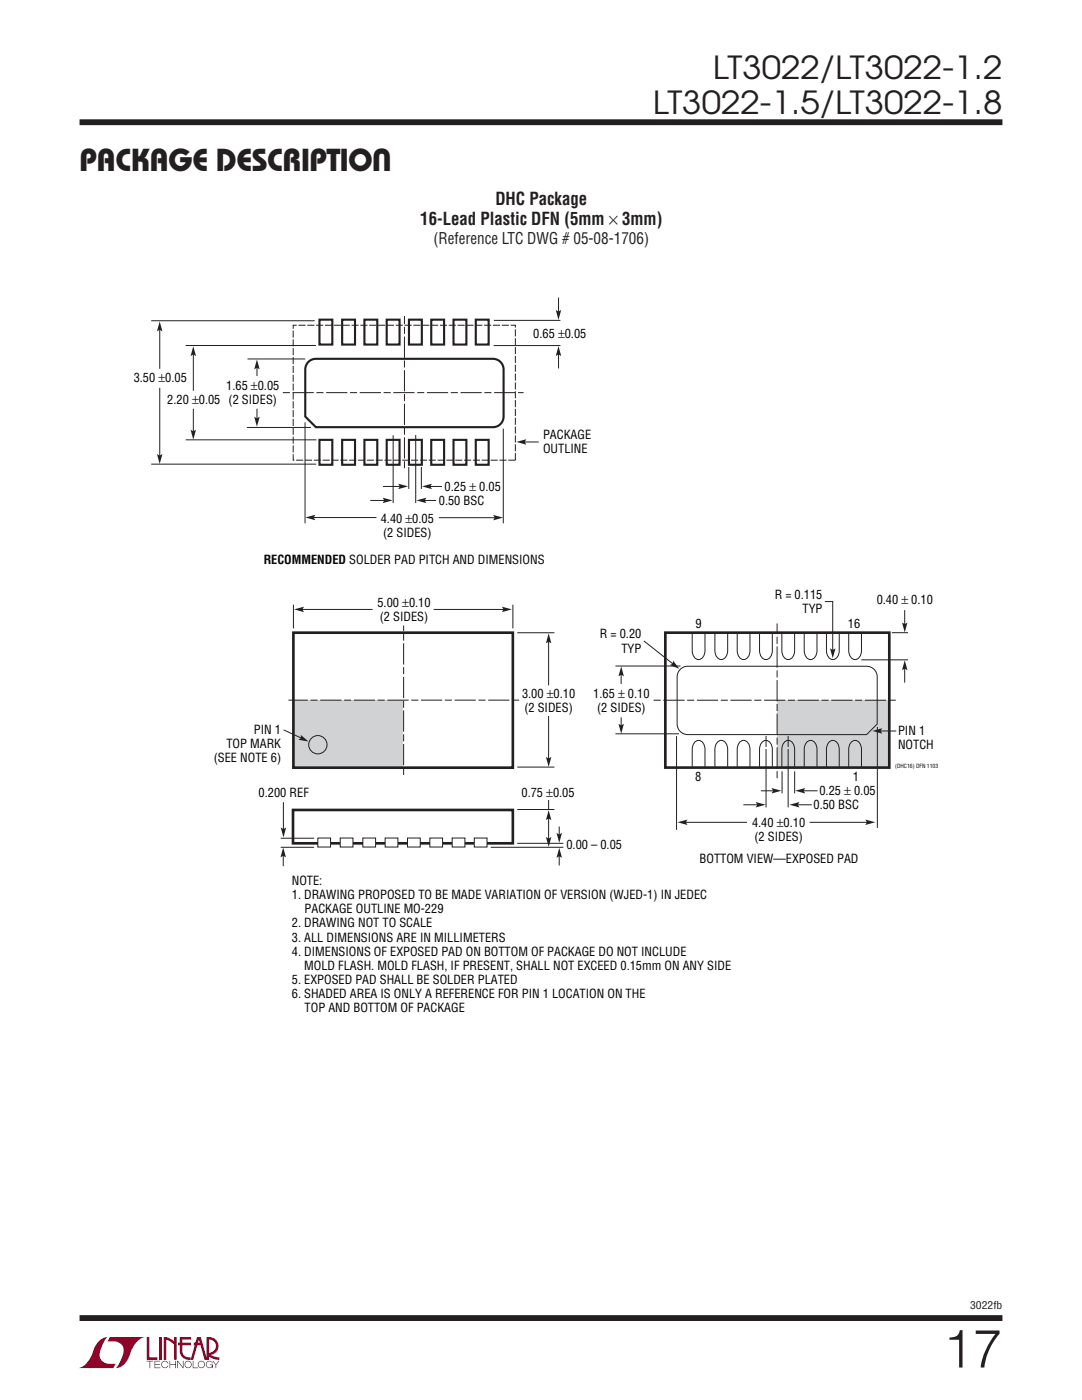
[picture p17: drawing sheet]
<svg xmlns="http://www.w3.org/2000/svg" width="216mm" height="279mm" viewBox="0 0 216 279" stroke-linecap="round" stroke-linejoin="round" font-family="sans-serif">
<defs><g id="words">
<text font-size="10.6" fill="#231f20" x="188.2" y="272.9">17</text>
<g font-size="6.3" fill="#231f20">
<text x="142.3" y="15.7">LT3022/LT3022-1.2</text>
<text x="130.3" y="22.8">LT3022-1.5/LT3022-1.8</text>
<text x="15.9" y="34.1">PACKAGE DESCRIPTION</text>
</g>
<g font-size="3.5" fill="#231f20">
<text x="98.8" y="41">DHC Package</text>
<text x="83.9" y="44.9">16-Lead Plastic DFN (5mm × 3mm)</text>
</g>
<text font-size="3.2" fill="#231f20" x="86.5" y="48.7">(Reference LTC DWG # 05-08-1706)</text>
<g font-size="2.5">
<text x="106.4" y="67.4">0.65 ±0.05</text>
<text x="26.7" y="76.2">3.50 ±0.05</text>
<text x="45.1" y="77.8">1.65 ±0.05</text>
<text x="33.4" y="80.6">2.20 ±0.05 (2 SIDES)</text>
<text x="108.4" y="87.6">PACKAGE</text>
<text x="108.4" y="90.5">OUTLINE</text>
<text x="87.6" y="100.7">0.50 BSC</text>
<text x="88.7" y="97.9">0.25 ± 0.05</text>
<text x="76" y="104.3">4.40 ±0.05</text>
<text x="76.4" y="107.1">(2 SIDES)</text>
<text x="52.6" y="112.5">RECOMMENDED SOLDER PAD PITCH AND DIMENSIONS</text>
<text x="154.6" y="119.6">R = 0.115</text>
<text x="75.3" y="121.1">5.00 ±0.10</text>
<text x="75.8" y="123.9">(2 SIDES)</text>
<text x="138.8" y="125.3">9</text>
<text x="160.1" y="122.4">TYP</text>
<text x="169.2" y="125.3">16</text>
<text x="174.9" y="120.6">0.40 ± 0.10</text>
<text x="119.7" y="127.4">R = 0.20</text>
<text x="124" y="130.2">TYP</text>
<text x="104.2" y="139.3">3.00 ±0.10</text>
<text x="104.6" y="142.1">(2 SIDES)</text>
<text x="118.4" y="139.3">1.65 ± 0.10</text>
<text x="119.2" y="142.1">(2 SIDES)</text>
<text x="45.2" y="149.2">TOP MARK</text>
<text x="50.7" y="146.4">PIN 1</text>
<text x="179.2" y="146.7">PIN 1</text>
<text x="179.2" y="149.5">NOTCH</text>
<text x="42.7" y="152.1">(SEE NOTE 6)</text>
<text x="138.7" y="155.9">8</text>
<text x="170.1" y="155.9">1</text>
<text x="51.6" y="159.1">0.200 REF</text>
<text x="104.1" y="159">0.75 ±0.05</text>
<text x="162.3" y="161.5">0.50 BSC</text>
<text x="163.5" y="158.7">0.25 ± 0.05</text>
<text x="150.1" y="165.1">4.40 ±0.10</text>
<text x="150.5" y="167.9">(2 SIDES)</text>
<text x="113" y="169.5">0.00 – 0.05</text>
<text x="139.6" y="172.2">BOTTOM VIEW—EXPOSED PAD</text>
<text x="58.2" y="176.6">NOTE:</text>
<text x="58.2" y="179.4">1. DRAWING PROPOSED TO BE MADE VARIATION OF VERSION (WJED-1) IN JEDEC</text>
<text x="58.2" y="185.1">2. DRAWING NOT TO SCALE</text>
<text x="60.8" y="182.3">PACKAGE OUTLINE MO-229</text>
<text x="58.2" y="187.9">3. ALL DIMENSIONS ARE IN MILLIMETERS</text>
<text x="58.2" y="190.7">4. DIMENSIONS OF EXPOSED PAD ON BOTTOM OF PACKAGE DO NOT INCLUDE</text>
<text x="58.2" y="196.4">5. EXPOSED PAD SHALL BE SOLDER PLATED</text>
<text x="60.7" y="193.6">MOLD FLASH. MOLD FLASH, IF PRESENT, SHALL NOT EXCEED 0.15mm ON ANY SIDE</text>
<text x="58.2" y="199.2">6. SHADED AREA IS ONLY A REFERENCE FOR PIN 1 LOCATION ON THE</text>
<text x="60.8" y="202">TOP AND BOTTOM OF PACKAGE</text>
</g>
<text font-size="2.1" fill="#231f20" x="193.6" y="261.2">3022fb</text>
<text font-size="1.1" x="178.6" y="153.4">(DHC16) DFN 1103</text>
</g></defs>
<g fill="#900126">
<path d="M29.3 266.8h.5v4.1h1.6v.5h-2.1z"/>
<path d="M20 267.4l1-.5h.5h-.1a6.2 6.2 0 0 0-1.5 4 2.58 2.58 0 0 0 3.2 1.3l-.5 .8h-7a4.9 4.9 0 0 0 3.1-3.8l.4-.7z"/>
<path d="M21.9 266.9h7a4.9 4.9 0 0 0-3.1 3.7 3.2 3.2 0 0 1-2.7 2.4h.1a6.2 6.2 0 0 0 1.4-4.1 2.58 2.58 0 0 0-3.1-1.2z"/>
<path d="M31.8 266.8h.5v4.6h-.5z"/>
<path d="M32.7 266.8l1 .2 1 .7v-.9h.5v4.6h-.5v-3.1l-1.5-.9v4h-.5z"/>
<path d="M29.3 271.6h1.3v.1h-.6v1.3h-.2v-1.3h-.5z"/>
<path d="M30.8 271.6h1.2v.1h-1v.5h.9v.2h-.9v.5h1v.1h-1.2z"/>
<path d="M33.8 271.6h.2v.6h1v-.6h.1v1.4h-.1v-.6h-1v.6h-.2z"/>
<path d="M35.4 271.6h.1l1 1.2v-1.2h.1v1.4l-1.1-1.2v1.2h-.1z"/>
<path d="M38.5 271.6h.1v1.3h.9v.1h-1z"/>
<path d="M42.4 271.6h.1l.6 .7 .5-.7h.2l-.7 .8v.6h-.1v-.6z"/>
<path d="M35.9 266.8h2.2v.5h-1.7v.7h1.7v.5h-1.7v1.1a1.32 1.32 0 0 0 1.6 1.3v.5l1.3-4.6h.8l1.1 4.1v-4.1a1.84 1.84 0 0 1 2.3 1.4 1.84 1.84 0 0 1-1.4 2.2l.7 .4 1 .1v.5l-1.2-.2-1.1-.6v-.6a1.34 1.34 0 0 0 1.6-1.2 1.34 1.34 0 0 0-1.4-1.5v4.1h-.9l-.8-2.9h-1.3v-.5h1.2l-.2-.7-1.1 4.1a2.06 2.06 0 0 1-2.7-1.3v-1.6h-.4v-.5h.4z"/>
<path d="M37 271.8a.72 .72 0 0 1 1.2 .1 .72 .72 0 0 1-.4 1.1 .72 .72 0 0 1-1-.7h.2a.59 .59 0 0 0 .8 .5 .59 .59 0 0 0 .2-.9 .59 .59 0 0 0-1 .2v.2h-.2z"/>
<path d="M39.7 271.8a.72 .72 0 0 1 1.1 .1 .72 .72 0 0 1-.4 1.1 .72 .72 0 0 1-.9-.7h.1a.59 .59 0 0 0 .8 .5 .59 .59 0 0 0 .2-.9 .59 .59 0 0 0-1 .2v.2h-.1z"/>
<path d="M41.3 271.8a.72 .72 0 0 1 1.2 .2h-.2a.59 .59 0 0 0-.9-.1 .59 .59 0 0 0 .1 .9 .59 .59 0 0 0 .9-.4h-.5v-.1h.6v.7h-.1v-.3a.73 .73 0 0 1-1.1 .2 .73 .73 0 0 1 0-1.1z"/>
<path d="M32.4 271.8a.71 .71 0 0 1 1.2 .3h-.1a.59 .59 0 0 0-.9-.3 .59 .59 0 0 0-.1 1 .59 .59 0 0 0 .9-.3h.2a.73 .73 0 0 1-1.1 .4 .73 .73 0 0 1-.1-1.1z"/>
</g>
<path d="M15.9 24.4h184.1M15.9 263h184.1" fill="none" stroke="#231f20" stroke-width="1.2" stroke-linecap="butt"/>
<g fill="#d1d2d4">
<path d="M58.5 139.7h22v13.5h-22z"/>
<path d="M155.1 139.7h22.3v13.4h-22.3z"/>
</g>
<g fill="none" stroke="#231f20" stroke-width=".2">
<path d="M122.8 132.9h13M171.9 131.7h9.3M177.9 126.3h3.3M180.5 121.8v3M122.8 146.4h12.7"/>
<circle cx="63.4" cy="148.6" r="1.83"/>
</g>
<path d="M180 124.2l.5 .4 .6-.4-.6 2z" fill="#231f20"/>
<path d="M164.6 120.1h1.6v9.9" fill="none" stroke="#231f20" stroke-width=".2"/>
<path d="M165.6 129.4l.6 .3 .5-.3-.5 2z" fill="#231f20"/>
<path d="M180.5 133.2v3" fill="none" stroke="#231f20" stroke-width=".2"/>
<path d="M180.5 131.8l.6 2-.6-.4-.5 .4z" fill="#231f20"/>
<path d="M123.9 143.2v1.8" fill="none" stroke="#231f20" stroke-width=".2"/>
<path d="M123.4 144.4l.6 .4 .5-.4-.5 2z" fill="#231f20"/>
<path d="M123.9 134.4v2.1" fill="none" stroke="#231f20" stroke-width=".2"/>
<path d="M124 133l.5 2-.5-.3-.6 .3z" fill="#231f20"/>
<path d="M128.5 127.9l6 4.7" fill="none" stroke="#231f20" stroke-width=".2"/>
<path d="M134.3 131.8l1.3 1.7-1.9-.8 .5-.2z" fill="#231f20"/>
<path d="M111.6 164.9v1.9" fill="none" stroke="#231f20" stroke-width=".2"/>
<path d="M111 166.2l.6 .4 .5-.4-.5 2z" fill="#231f20"/>
<path d="M111.6 170.6v2.1" fill="none" stroke="#231f20" stroke-width=".2"/>
<path d="M111.6 169.2l.5 2-.5-.3-.6 .3z" fill="#231f20"/>
<path d="M86.5 121.6h14.2" fill="none" stroke="#231f20" stroke-width=".2"/>
<path d="M100.1 121.1l2 .5-2 .6 .4-.6z" fill="#231f20"/>
<path d="M60.1 121.6h14.2" fill="none" stroke="#231f20" stroke-width=".2"/>
<path d="M58.7 121.6l2-.5-.4 .5 .4 .6z" fill="#231f20"/>
<path d="M109.5 159.7v1.8M109.5 162.9v4.6" fill="none" stroke="#231f20" stroke-width=".2"/>
<path d="M108.9 167l.6 .4 .5-.4-.5 2z" fill="#231f20"/>
<path d="M56.5 160.1v5.6" fill="none" stroke="#231f20" stroke-width=".2"/>
<g fill="#231f20">
<path d="M56 165.1l.6 .4 .5-.4-.5 2z"/>
<path d="M109.5 161.7l.5 2-.5-.4-.6 .4z"/>
</g>
<path d="M109.5 142.9v8.7" fill="none" stroke="#231f20" stroke-width=".2"/>
<path d="M108.9 151.1l.6 .3 .5-.3-.5 1.9z" fill="#231f20"/>
<path d="M109.5 127.8v9" fill="none" stroke="#231f20" stroke-width=".2"/>
<path d="M109.5 126.4l.5 2-.5-.3-.6 .3z" fill="#231f20"/>
<path d="M152.9 146.9v14.2M148.3 160.6h3.1" fill="none" stroke="#231f20" stroke-width=".2"/>
<path d="M150.8 160.1l2 .5-2 .5 .3-.5z" fill="#231f20"/>
<path d="M158.9 160.6h3.1" fill="none" stroke="#231f20" stroke-width=".2"/>
<path d="M157.5 160.6l2-.5-.3 .5 .3 .5z" fill="#231f20"/>
<path d="M161.5 164.1h11.8" fill="none" stroke="#231f20" stroke-width=".2"/>
<path d="M172.7 163.6l1.9 .5-1.9 .5 .3-.5z" fill="#231f20"/>
<path d="M136.6 164.1h12.5" fill="none" stroke="#231f20" stroke-width=".2"/>
<path d="M135.2 164.1l2-.5-.3 .5 .3 .5z" fill="#231f20"/>
<path d="M151.8 157.8h2.7" fill="none" stroke="#231f20" stroke-width=".2"/>
<path d="M153.9 157.3l2 .5-2 .6 .4-.6z" fill="#231f20"/>
<path d="M160.1 157.8h3" fill="none" stroke="#231f20" stroke-width=".2"/>
<path d="M158.7 157.8l2-.5-.3 .5 .3 .6z" fill="#231f20"/>
<path d="M56.6 145.7l3.7 1.7" fill="none" stroke="#231f20" stroke-width=".2"/>
<path d="M60 146.7l1.6 1.3-2.1-.4 .6-.3z" fill="#231f20"/>
<path d="M58.6 120.7v4.7M102.3 120.7v4.7M156.1 153.9v4.4M158.6 153.9v4.4M56.5 170.5v2.4M97.9 169.1h14.5" fill="none" stroke="#231f20" stroke-width=".2"/>
<path d="M56.5 169.1l.6 2-.6-.3-.5 .3z" fill="#231f20"/>
<path d="M58.5 126.3h43.8v26.9h-43.8z" fill="none" stroke="#231f20" stroke-width=".53"/>
<path d="M103.6 139.7h-46.1M178.7 139.7h-48.3M80.5 154.7v-29.9M155.1 155.3v-30.9" fill="none" stroke="#231f20" stroke-width=".2" stroke-dasharray="1.4 .5 4.2 .5" stroke-linecap="butt"/>
<path d="M152 149.1h1.7v.3h-1.7z" fill="#fff"/>
<path d="M157.3 146.9v14.2" fill="none" stroke="#231f20" stroke-width=".2"/>
<path d="M156.4 149.1h1.7v.3h-1.7z" fill="#d1d2d4"/>
<path d="M132.8 126.3h44.6v26.9h-44.6zM58.5 161.6h43.8v6.7h-43.8z" fill="none" stroke="#231f20" stroke-width=".53"/>
<g fill="none" stroke="#231f20" stroke-width=".2">
<path d="M103.2 126.3h7.4M138.1 126.4v3.4a1.41 1.41 0 0 0 1.7 1.7 1.85 1.85 0 0 0 .9-1.7v-3.4M142.6 126.4v3.4a1.41 1.41 0 0 0 1.7 1.7 1.85 1.85 0 0 0 .9-1.7v-3.4M147.1 126.4v3.4a1.41 1.41 0 0 0 1.7 1.7 1.85 1.85 0 0 0 .9-1.7v-3.4M151.6 126.4v3.4a1.41 1.41 0 0 0 1.6 1.7 1.85 1.85 0 0 0 .9-1.7v-3.4M156 126.4v3.4a1.41 1.41 0 0 0 1.7 1.7 1.85 1.85 0 0 0 .9-1.7v-3.4M160.5 126.4v3.4a1.41 1.41 0 0 0 1.6 1.7 1.85 1.85 0 0 0 .9-1.7v-3.4M164.9 126.4v3.4a1.41 1.41 0 0 0 1.7 1.7 1.85 1.85 0 0 0 .9-1.7v-3.4M169.3 126.4v3.4a1.41 1.41 0 0 0 1.7 1.7 1.85 1.85 0 0 0 .9-1.7v-3.4M103.2 153.1h7.4M135 146.9v18.7M138.1 153v-3.4a1.41 1.41 0 0 1 1.7-1.8 1.85 1.85 0 0 1 .9 1.8v3.4"/>
<path d="M142.6 153v-3.4a1.41 1.41 0 0 1 1.7-1.8 1.85 1.85 0 0 1 .9 1.8v3.4M147.1 153v-3.4a1.41 1.41 0 0 1 1.7-1.8 1.85 1.85 0 0 1 .9 1.8v3.4M151.6 153v-3.4a1.41 1.41 0 0 1 1.6-1.8 1.85 1.85 0 0 1 .9 1.8v3.4M156 153v-3.4a1.41 1.41 0 0 1 1.7-1.8 1.85 1.85 0 0 1 .9 1.8v3.4M160.5 153v-3.4a1.41 1.41 0 0 1 1.6-1.8 1.85 1.85 0 0 1 .9 1.8v3.4M164.9 153v-3.4a1.41 1.41 0 0 1 1.7-1.8 1.85 1.85 0 0 1 .9 1.8v3.4M169.3 153v-3.4a1.41 1.41 0 0 1 1.7-1.8 1.85 1.85 0 0 1 .9 1.8v3.4M175.1 145.1v20.1M175.5 145.9h3.3M56 169.1h6.7M56 167.3h6.7M103.2 161.6h7.4"/>
<path d="M103.2 168.3h9.2"/>
</g>
<path d="M174.1 145.9l1.9-.6-.3 .6 .3 .5z" fill="#231f20"/>
<path d="M135.7 133.6l1-.6h.5h35.7a2.12 2.12 0 0 1 2.1 2.1v9.4l-2.1 2.1h-35.7a2.12 2.12 0 0 1-2.1-2.1v-9.4l.1-.6z" fill="none" stroke="#231f20" stroke-width=".2"/>
<path d="M94.6 167.2h2.6v1.8h-2.6z" fill="#fff"/>
<path d="M94.6 167.2h2.6v1.8h-2.6z" fill="none" stroke="#231f20" stroke-width=".2"/>
<path d="M90.2 167.2h2.6v1.8h-2.6z" fill="#fff"/>
<path d="M90.2 167.2h2.6v1.8h-2.6z" fill="none" stroke="#231f20" stroke-width=".2"/>
<path d="M85.8 167.2h2.5v1.8h-2.5z" fill="#fff"/>
<path d="M85.8 167.2h2.5v1.8h-2.5z" fill="none" stroke="#231f20" stroke-width=".2"/>
<path d="M81.3 167.2h2.6v1.8h-2.6z" fill="#fff"/>
<path d="M81.3 167.2h2.6v1.8h-2.6z" fill="none" stroke="#231f20" stroke-width=".2"/>
<path d="M76.9 167.2h2.5v1.8h-2.5z" fill="#fff"/>
<path d="M76.9 167.2h2.5v1.8h-2.5z" fill="none" stroke="#231f20" stroke-width=".2"/>
<path d="M72.4 167.2h2.5v1.8h-2.5z" fill="#fff"/>
<path d="M72.4 167.2h2.5v1.8h-2.5z" fill="none" stroke="#231f20" stroke-width=".2"/>
<path d="M63.4 167.2h2.6v1.8h-2.6z" fill="#fff"/>
<path d="M63.4 167.2h2.6v1.8h-2.6z" fill="none" stroke="#231f20" stroke-width=".2"/>
<path d="M67.9 167.2h2.5v1.8h-2.5z" fill="#fff"/>
<path d="M67.9 167.2h2.5v1.8h-2.5z" fill="none" stroke="#231f20" stroke-width=".2"/>
<path d="M68.3 87.8h2.5v5h-2.5z" fill="#fff"/>
<path d="M68.3 87.8h2.5v5h-2.5z" fill="none" stroke="#231f20" stroke-width=".42"/>
<g fill="#fff" stroke="#231f20" stroke-width=".42">
<path d="M63.7 87.8h2.6v5h-2.6z"/>
<path d="M72.7 87.8h2.6v5h-2.6z"/>
<path d="M77.2 87.8h2.5v5h-2.5z"/>
</g>
<path d="M81.6 87.8h2.6v5h-2.6z" fill="#fff"/>
<path d="M81.6 87.8h2.6v5h-2.6z" fill="none" stroke="#231f20" stroke-width=".42"/>
<path d="M86 87.8h2.6v5h-2.6z" fill="#fff"/>
<path d="M86 87.8h2.6v5h-2.6z" fill="none" stroke="#231f20" stroke-width=".42"/>
<path d="M90.5 87.8h2.6v5h-2.6z" fill="#fff" stroke="#231f20" stroke-width=".42"/>
<path d="M94.9 87.8h2.6v5h-2.6z" fill="#fff"/>
<path d="M94.9 87.8h2.6v5h-2.6z" fill="none" stroke="#231f20" stroke-width=".42"/>
<path d="M68.3 63.8h2.5v5h-2.5z" fill="#fff"/>
<path d="M68.3 63.8h2.5v5h-2.5z" fill="none" stroke="#231f20" stroke-width=".42"/>
<g fill="#fff" stroke="#231f20" stroke-width=".42">
<path d="M63.7 63.8h2.6v5h-2.6z"/>
<path d="M72.7 63.8h2.6v5h-2.6z"/>
<path d="M77.2 63.8h2.5v5h-2.5z"/>
</g>
<path d="M81.6 63.8h2.6v5h-2.6z" fill="#fff"/>
<path d="M81.6 63.8h2.6v5h-2.6z" fill="none" stroke="#231f20" stroke-width=".42"/>
<path d="M86 63.8h2.6v5h-2.6z" fill="#fff"/>
<path d="M86 63.8h2.6v5h-2.6z" fill="none" stroke="#231f20" stroke-width=".42"/>
<path d="M90.5 63.8h2.6v5h-2.6z" fill="#fff" stroke="#231f20" stroke-width=".42"/>
<path d="M94.9 63.8h2.6v5h-2.6z" fill="#fff"/>
<path d="M94.9 63.8h2.6v5h-2.6z" fill="none" stroke="#231f20" stroke-width=".42"/>
<path d="M56.4 78.4h48.1M80.7 93.5v-30.4" fill="none" stroke="#231f20" stroke-width=".2" stroke-dasharray="1.4 .5 4.2 .5" stroke-linecap="butt"/>
<path d="M73.9 99.9h3M78.4 86.9v13.5M83 86.8v13.6" fill="none" stroke="#231f20" stroke-width=".2"/>
<path d="M76.4 99.3l1.9 .6-1.9 .5 .3-.5z" fill="#231f20"/>
<path d="M84.5 99.9h2.5" fill="none" stroke="#231f20" stroke-width=".2"/>
<path d="M83.1 99.9l2-.6-.3 .6 .3 .5z" fill="#231f20"/>
<path d="M62.3 103.3h12.8" fill="none" stroke="#231f20" stroke-width=".2"/>
<path d="M60.9 103.3l2-.6-.3 .6 .3 .5z" fill="#231f20"/>
<path d="M111.4 70.5v3" fill="none" stroke="#231f20" stroke-width=".2"/>
<path d="M111.4 69.1l.6 2-.6-.4-.5 .4z" fill="#231f20"/>
<path d="M111.4 59.4v3" fill="none" stroke="#231f20" stroke-width=".2"/>
<path d="M110.9 61.9l.5 .3 .6-.3-.6 1.9z" fill="#231f20"/>
<path d="M87.5 103.3h11.5" fill="none" stroke="#231f20" stroke-width=".2"/>
<path d="M98.4 102.8l2 .5-2 .6 .3-.6z" fill="#231f20"/>
<path d="M76.4 97.1h3.6" fill="none" stroke="#231f20" stroke-width=".2"/>
<path d="M79.5 96.5l1.9 .6-1.9 .5 .3-.5z" fill="#231f20"/>
<path d="M85.6 97.1h2.6" fill="none" stroke="#231f20" stroke-width=".2"/>
<path d="M84.2 97.1l2-.6-.3 .6 .3 .5z" fill="#231f20"/>
<path d="M49.4 71.6h11.5M51.3 73.1v2M98.5 69h13.3M98.5 63.9h13.3M49.2 85.3h12.8M60.9 84.3v20.1M81.6 93.2v4.4M84.1 93.2v4.4M100.4 85.5v18.9" fill="none" stroke="#231f20" stroke-width=".2"/>
<path d="M51.3 71.7l.5 2-.5-.3-.6 .3z" fill="#231f20"/>
<path d="M51.3 81.6v2.2" fill="none" stroke="#231f20" stroke-width=".2"/>
<path d="M50.7 83.2l.6 .3 .5-.3-.5 2z" fill="#231f20"/>
<path d="M38.6 70.5v7.5" fill="none" stroke="#231f20" stroke-width=".2"/>
<path d="M38.6 69.1l.5 2-.5-.4-.6 .4z" fill="#231f20"/>
<path d="M38.6 81.6v4.7" fill="none" stroke="#231f20" stroke-width=".2"/>
<path d="M38 85.8l.6 .3 .5-.3-.5 1.9z" fill="#231f20"/>
<path d="M31.9 65.5v8.1" fill="none" stroke="#231f20" stroke-width=".2"/>
<path d="M31.9 64.2l.5 1.9-.5-.3-.6 .3z" fill="#231f20"/>
<path d="M31.9 77.4v13.8" fill="none" stroke="#231f20" stroke-width=".2"/>
<path d="M31.3 90.6l.6 .3 .5-.3-.5 2z" fill="#231f20"/>
<path d="M30.2 64h32.6M37 68.9h26M30.2 92.6h32.9M37 87.8h26.1M104.4 88.2h3.1" fill="none" stroke="#231f20" stroke-width=".2"/>
<path d="M103 88.2l2-.5-.3 .5 .3 .5z" fill="#231f20"/>
<path d="M58.5 64.9h44.3v26.9h-44.3z" fill="none" stroke="#231f20" stroke-width=".2" stroke-dasharray="1.4 .4" stroke-linecap="butt"/>
<path d="M61.5 72.2l1-.5 .5-.1h35.4a2.12 2.12 0 0 1 2.1 2.1v9.4a2.12 2.12 0 0 1-2.1 2.2h-35.4l-2.1-2.2v-9.4l.1-.5z" fill="none" stroke="#231f20" stroke-width=".42"/>
<use href="#words"/>
</svg>
